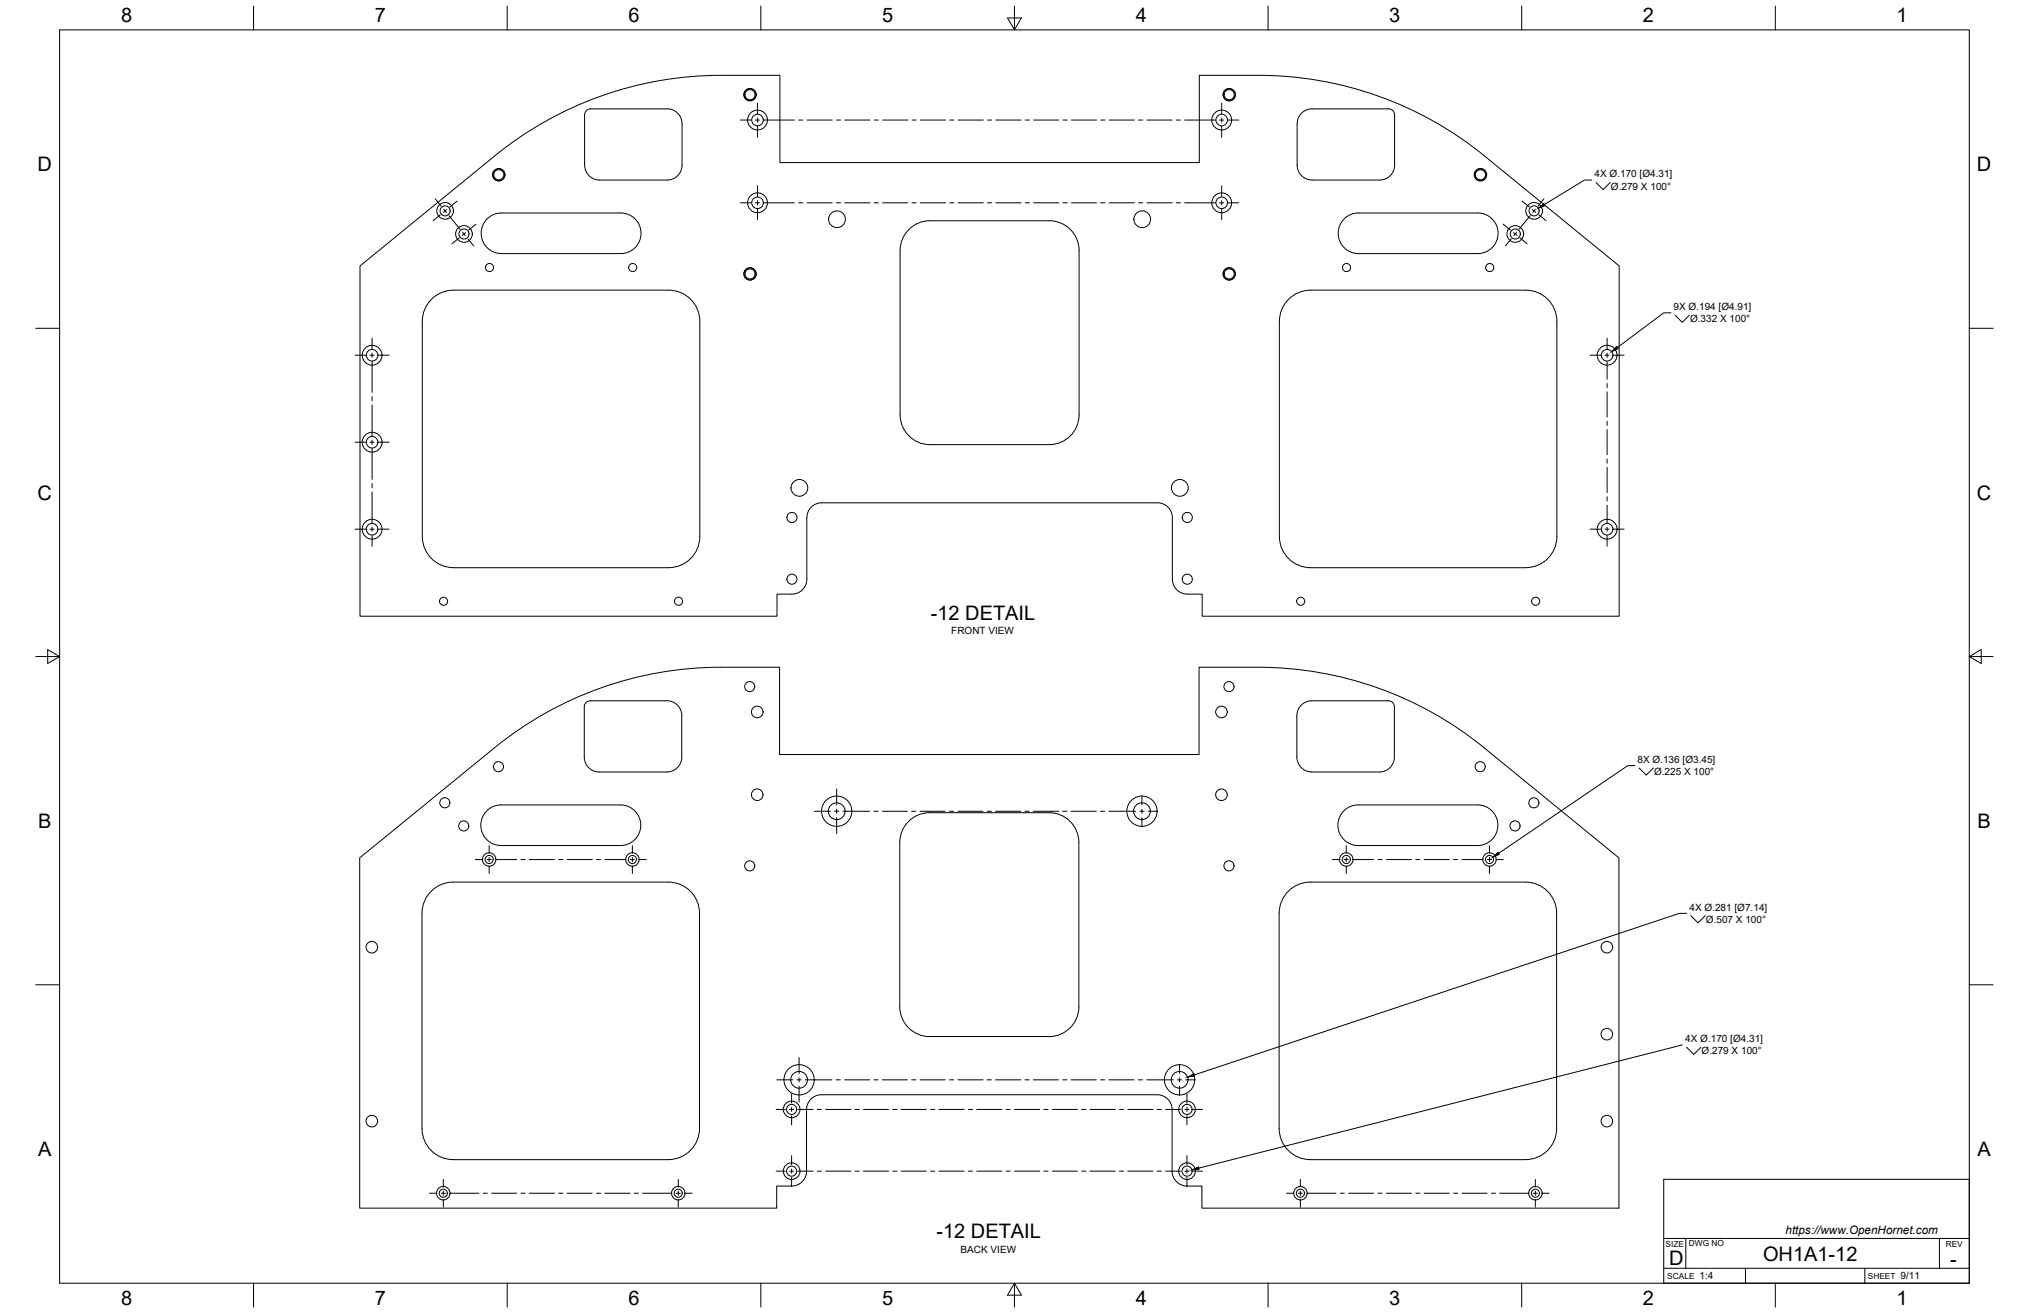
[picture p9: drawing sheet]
<svg xmlns="http://www.w3.org/2000/svg" width="864mm" height="559mm" viewBox="0 0 864 559" stroke-linecap="round" stroke-linejoin="round" font-family="sans-serif">
<defs><g id="words">
<g font-size="8.5">
<text x="51.6" y="9.4">8</text>
<text x="159.5" y="9.4">7</text>
<text x="267.5" y="9.4">6</text>
<text x="375.4" y="9.3">5</text>
<text x="483.4" y="9.4">4</text>
<text x="591.3" y="9.4">3</text>
<text x="699.3" y="9.4">2</text>
<text x="807.2" y="9.4">1</text>
<text x="16" y="72.9">D</text>
<text x="841.4" y="72.9">D</text>
<text x="16" y="212.6">C</text>
<text x="841.4" y="212.6">C</text>
<text x="396.2" y="263.8">-12 DETAIL</text>
<text x="16.2" y="352.3">B</text>
<text x="841.7" y="352.3">B</text>
<text x="16.2" y="492">A</text>
<text x="841.7" y="492">A</text>
<text x="398.6" y="527">-12 DETAIL</text>
<text x="710.4" y="538.4">D</text>
<text x="750.4" y="536.7">OH1A1-12</text>
<text x="830.1" y="538.8">-</text>
<text x="51.6" y="555.5">8</text>
<text x="159.5" y="555.5">7</text>
<text x="267.5" y="555.5">6</text>
<text x="375.4" y="555.4">5</text>
<text x="483.4" y="555.5">4</text>
<text x="591.3" y="555.5">3</text>
<text x="699.3" y="555.5">2</text>
<text x="807.2" y="555.5">1</text>
</g>
<text font-size="5" x="760" y="525.2">https://www.OpenHornet.com</text>
<g font-size="4.3">
<text x="678.7" y="75.5">4X Ø.170 [Ø4.31]</text>
<text x="685.7" y="80.7">Ø.279 X 100°</text>
<text x="712.3" y="132">9X Ø.194 [Ø4.91]</text>
<text x="719.3" y="137.2">Ø.332 X 100°</text>
<text x="404.9" y="270">FRONT VIEW</text>
<text x="697" y="324.7">8X Ø.136 [Ø3.45]</text>
<text x="704" y="329.9">Ø.225 X 100°</text>
<text x="719.1" y="387.6">4X Ø.281 [Ø7.14]</text>
<text x="726.1" y="392.8">Ø.507 X 100°</text>
<text x="717.3" y="443.6">4X Ø.170 [Ø4.31]</text>
<text x="724.3" y="448.8">Ø.279 X 100°</text>
<text x="408.9" y="533.1">BACK VIEW</text>
<text x="723.4" y="544.5">1:4</text>
<text x="809" y="544.5">9/11</text>
</g>
<g font-size="3.5">
<text x="708.9" y="530.9">SIZE</text>
<text x="718.9" y="530.5">DWG NO</text>
<text x="828.2" y="530.9">REV</text>
<text x="709.6" y="544.2">SCALE</text>
<text x="795" y="544.2">SHEET</text>
</g>
</g></defs>
<!-- layer: Visible -->
<g fill="none" stroke="#000" stroke-width=".43">
<path d="M248.8 48.9v21.4M248.8 48.9l.3-1.2 .7-.8 1.6-.6h32.6a6.4 6.4 0 0 1 6.3 6.4v17.6a6.4 6.4 0 0 1-6.3 6.3h-28.8a6.4 6.4 0 0 1-6.4-6.3M552.1 52.7v17.6M591 46.3h-32.5a6.4 6.4 0 0 0-6.4 6.4M591 46.3l1.2 .3 .8 .7 .6 1.6v21.4a6.4 6.4 0 0 1-6.4 6.3h-28.8a6.4 6.4 0 0 1-6.3-6.3M207.3 93.2l2.8-1.9 3.3-.6 50.8-.1a8.6 8.6 0 0 1 8.6 8.7 8.6 8.6 0 0 1-8.6 8.6h-50.8a8.6 8.6 0 0 1-8-5.3 8.6 8.6 0 0 1 1.9-9.4zM387.3 97.2l3.3-2.1 3.8-1.1 52.2-.1a12.7 12.7 0 0 1 12.7 12.8v69.8a12.7 12.7 0 0 1-12.7 12.7h-50.8a12.7 12.7 0 0 1-12.7-12.7v-69.9a12.7 12.7 0 0 1 4.2-9.4zM572.1 93.2l2.7-1.9 3.4-.7h50.8a8.6 8.6 0 0 1 8.6 8.7 8.6 8.6 0 0 1-8.6 8.6h-50.8a8.6 8.6 0 0 1-8-5.3 8.6 8.6 0 0 1 1.9-9.4zM544.5 136.8v91.5M544.6 136.7a13.3 13.3 0 0 1 13.2-13.2h91.6a13.3 13.3 0 0 1 13.3 13.2M662.6 136.8v91.5M343.4 220.3v26.2a6.4 6.4 0 0 1-6.3 6.4h-6.4v9.4h-177.5v-149.1l57.3-46.8a152.3 152.3 0 0 1 96.4-34.3l25-.1v37.2h178.6v-37.2h25a152.4 152.4 0 0 1 96.4 34.4l57.3 46.8v149.1h-177.5v-9.4h-6.4a6.4 6.4 0 0 1-6.3-6.4"/>
<path d="M343.4 220.3a6.4 6.4 0 0 1 6.4-6.3h142.8a6.3 6.3 0 0 1 6.4 6.3v26.2M544.6 228.3a13.3 13.3 0 0 0 13.2 13.3M662.7 228.3a13.3 13.3 0 0 1-13.3 13.3M193 241.6h91.6M193 241.6a13.3 13.3 0 0 1-13.3-13.3v-91.6a13.3 13.3 0 0 1 13.3-13.2h91.6a13.3 13.3 0 0 1 13.3 13.2v91.6a13.3 13.3 0 0 1-13.3 13.3M557.8 241.6h91.6M249.6 298.8l1.6-.5 32.6-.1a6.3 6.3 0 0 1 6.4 6.4v17.6a6.4 6.4 0 0 1-6.4 6.3h-28.8a6.4 6.4 0 0 1-6.3-6.3v-21.4l.2-1.1zM590.9 298.3l-32.6-.1a6.4 6.4 0 0 0-6.3 6.4v17.6a6.4 6.4 0 0 0 6.3 6.3h28.8a6.4 6.4 0 0 0 6.4-6.3M590.9 298.2l1.2 .3 .8 .7 .6 1.6M593.5 300.8v21.4M631.8 318.3l57.3 46.8v149.1h-177.5v-9.4h-6.4a6.4 6.4 0 0 1-6.3-6.4v-26.1M631.8 318.3a152.4 152.4 0 0 0-96.4-34.3h-25.1v37.1h-178.5v-37.1h-25a152.4 152.4 0 0 0-96.4 34.3l-57.3 46.8v149.1h177.5v-9.4h6.3"/>
<path d="M213.3 342.6h50.8M213.3 342.6a8.6 8.6 0 0 0-8.7 8.6 8.6 8.6 0 0 0 8.7 8.7h50.8a8.6 8.6 0 0 0 8.6-8.7 8.6 8.6 0 0 0-8.6-8.6M395.7 345.9h50.8M395.7 345.9a12.7 12.7 0 0 0-12.7 12.7v69.9M446.5 345.9a12.7 12.7 0 0 1 12.7 12.7M459.2 358.6v69.9M578.1 342.6h50.8M578.1 342.6a8.6 8.6 0 0 0-8.7 8.6 8.6 8.6 0 0 0 8.7 8.7h50.8a8.6 8.6 0 0 0 8.6-8.7 8.6 8.6 0 0 0-8.6-8.6M544.4 388.7v91.6M544.4 388.7a13.3 13.3 0 0 1 13.3-13.3h91.6a13.3 13.3 0 0 1 13.3 13.3M662.5 388.7v91.6M383 428.4a12.7 12.7 0 0 0 12.7 12.8"/>
<path d="M459.2 428.4a12.7 12.7 0 0 1-12.7 12.8h-50.8M349.6 465.9h142.9M349.6 465.9a6.4 6.4 0 0 0-6.3 6.4v26.1a6.4 6.4 0 0 1-6.4 6.4M492.5 465.9a6.4 6.4 0 0 1 6.4 6.4M179.6 480.3v-91.6a13.3 13.3 0 0 1 13.3-13.3h91.6a13.3 13.3 0 0 1 13.2 13.3v91.6M297.7 480.3a13.3 13.3 0 0 1-13.2 13.2h-91.6a13.3 13.3 0 0 1-13.3-13.2M662.6 480.3a13.3 13.3 0 0 1-13.3 13.2h-91.6a13.3 13.3 0 0 1-13.3-13.2"/>
<circle cx="319.2" cy="40.3" r="2.66"/>
<circle cx="319.2" cy="40.3" r="2.53"/>
<circle cx="319.2" cy="40.3" r="2.15"/>
<circle cx="322.4" cy="51.1" r="4.2"/>
<circle cx="322.4" cy="51.1" r="2.47"/>
<circle cx="520" cy="51.1" r="4.2"/>
<circle cx="520" cy="51.1" r="2.47"/>
<circle cx="523.2" cy="40.3" r="2.66"/>
<circle cx="523.2" cy="40.3" r="2.53"/>
<circle cx="523.2" cy="40.3" r="2.15"/>
<circle cx="212.3" cy="74.4" r="2.66"/>
<circle cx="212.3" cy="74.4" r="2.53"/>
<circle cx="212.3" cy="74.4" r="2.15"/>
<circle cx="630.1" cy="74.4" r="2.66"/>
<circle cx="630.1" cy="74.4" r="2.53"/>
<circle cx="630.1" cy="74.4" r="2.15"/>
<circle cx="189.5" cy="89.7" r="3.5"/>
<circle cx="189.5" cy="89.7" r="2.15"/>
<circle cx="197.5" cy="99.6" r="3.5"/>
<circle cx="197.5" cy="99.6" r="2.15"/>
<circle cx="322.4" cy="86.3" r="4.2"/>
<circle cx="322.4" cy="86.3" r="2.47"/>
<circle cx="356.2" cy="93.3" r="3.6"/>
<circle cx="486.2" cy="93.3" r="3.6"/>
<circle cx="520" cy="86.3" r="4.2"/>
<circle cx="520" cy="86.3" r="2.47"/>
<circle cx="644.9" cy="99.6" r="3.5"/>
<circle cx="644.9" cy="99.6" r="2.15"/>
<circle cx="653" cy="89.7" r="3.5"/>
<circle cx="653" cy="89.7" r="2.15"/>
<circle cx="208.3" cy="113.9" r="1.73"/>
<circle cx="269.3" cy="113.9" r="1.73"/>
<circle cx="319.2" cy="116.6" r="2.66"/>
<circle cx="319.2" cy="116.6" r="2.53"/>
<circle cx="319.2" cy="116.6" r="2.15"/>
<circle cx="523.2" cy="116.6" r="2.66"/>
<circle cx="523.2" cy="116.6" r="2.53"/>
<circle cx="523.2" cy="116.6" r="2.15"/>
<circle cx="573.1" cy="113.9" r="1.73"/>
<circle cx="634.1" cy="113.9" r="1.73"/>
<circle cx="158.4" cy="151.2" r="4.2"/>
<circle cx="158.4" cy="151.2" r="2.47"/>
<circle cx="684" cy="151.2" r="4.2"/>
<circle cx="684" cy="151.2" r="2.47"/>
<circle cx="158.4" cy="188.2" r="4.2"/>
<circle cx="158.4" cy="188.2" r="2.47"/>
<circle cx="340.2" cy="207.6" r="3.6"/>
<circle cx="502.2" cy="207.6" r="3.6"/>
<circle cx="158.4" cy="225.2" r="4.2"/>
<circle cx="158.4" cy="225.2" r="2.47"/>
<circle cx="337.1" cy="220.2" r="2.15"/>
<circle cx="505.3" cy="220.2" r="2.15"/>
<circle cx="684" cy="225.2" r="4.2"/>
<circle cx="684" cy="225.2" r="2.47"/>
<circle cx="188.8" cy="255.9" r="1.73"/>
<circle cx="288.8" cy="255.9" r="1.73"/>
<circle cx="337.1" cy="246.5" r="2.15"/>
<circle cx="505.3" cy="246.5" r="2.15"/>
<circle cx="553.6" cy="255.9" r="1.73"/>
<circle cx="653.6" cy="255.9" r="1.73"/>
<circle cx="319.1" cy="292.2" r="2.15"/>
<circle cx="523.1" cy="292.2" r="2.15"/>
<circle cx="322.3" cy="303" r="2.47"/>
<circle cx="519.9" cy="303" r="2.47"/>
<circle cx="212.2" cy="326.3" r="2.15"/>
<circle cx="322.3" cy="338.2" r="2.47"/>
<circle cx="519.9" cy="338.2" r="2.47"/>
<circle cx="630" cy="326.3" r="2.15"/>
<circle cx="189.3" cy="341.7" r="2.15"/>
<circle cx="197.4" cy="351.5" r="2.15"/>
<circle cx="356.1" cy="345.2" r="6.4"/>
<circle cx="356.1" cy="345.2" r="3.6"/>
<circle cx="486.1" cy="345.2" r="6.4"/>
<circle cx="486.1" cy="345.2" r="3.6"/>
<circle cx="644.8" cy="351.5" r="2.15"/>
<circle cx="652.9" cy="341.7" r="2.15"/>
<circle cx="208.2" cy="365.8" r="2.87"/>
<circle cx="208.2" cy="365.8" r="1.73"/>
<circle cx="269.2" cy="365.8" r="2.87"/>
<circle cx="269.2" cy="365.8" r="1.73"/>
<circle cx="319.1" cy="368.5" r="2.15"/>
<circle cx="523.1" cy="368.5" r="2.15"/>
<circle cx="573" cy="365.8" r="2.87"/>
<circle cx="573" cy="365.8" r="1.73"/>
<circle cx="634" cy="365.8" r="2.87"/>
<circle cx="634" cy="365.8" r="1.73"/>
<circle cx="158.3" cy="403.1" r="2.47"/>
<circle cx="683.9" cy="403.1" r="2.47"/>
<circle cx="340.1" cy="459.6" r="6.4"/>
<circle cx="340.1" cy="459.6" r="3.6"/>
<circle cx="502.1" cy="459.6" r="6.4"/>
<circle cx="502.1" cy="459.6" r="3.6"/>
<circle cx="683.9" cy="440.1" r="2.47"/>
<circle cx="158.3" cy="477.1" r="2.47"/>
<circle cx="336.9" cy="472.2" r="3.5"/>
<circle cx="336.9" cy="472.2" r="2.15"/>
<circle cx="505.2" cy="472.2" r="3.5"/>
<circle cx="505.2" cy="472.2" r="2.15"/>
<circle cx="683.9" cy="477.1" r="2.47"/>
<circle cx="336.9" cy="498.4" r="3.5"/>
<circle cx="336.9" cy="498.4" r="2.15"/>
<circle cx="505.2" cy="498.4" r="3.5"/>
<circle cx="505.2" cy="498.4" r="2.15"/>
<circle cx="188.7" cy="507.8" r="2.87"/>
<circle cx="188.7" cy="507.8" r="1.73"/>
<circle cx="288.7" cy="507.8" r="2.87"/>
<circle cx="288.7" cy="507.8" r="1.73"/>
<circle cx="553.5" cy="507.8" r="2.87"/>
<circle cx="553.5" cy="507.8" r="1.73"/>
<circle cx="653.5" cy="507.8" r="2.87"/>
<circle cx="653.5" cy="507.8" r="1.73"/>
</g>
<!-- layer: Border -->
<g fill="none" stroke="#000" stroke-width=".43">
<path d="M25.4 12.7h812.8v533.4h-812.8zM107.9 2.6v10.1M215.9 2.6v10.1M323.8 2.6v10.1M428.8 7.6h5.9l-2.9 5.1zM431.8 2.6v10.1M539.7 2.6v10.1M647.7 2.6v10.1M755.6 2.6v10.1M15.2 139.7h10.2M838.2 139.7h10.1M15.2 279.4h10.2"/>
<path d="M20.3 276.5l5.1 2.9-5.1 3zM838.2 279.4l5.1-2.9v5.9zM838.2 279.4h10.1M15.2 419.1h10.2M838.2 419.1h10.1M107.9 546.1v10.2M215.9 546.1v10.2M323.8 546.1v10.2M431.8 546.1l2.9 5.1h-5.9zM431.8 546.1v10.2M539.7 546.1v10.2M647.7 546.1v10.2"/>
<path d="M755.6 546.1v10.2"/>
</g>
<!-- layer: Titleblock -->
<path d="M708.1 501.9h130.1v44.2h-130.1zM708.1 539.8h130.1M708.1 527.1h130.1M717.5 527.1v12.7M742.9 539.8v6.3M793.7 539.8v6.3M825.5 527.1v12.7" fill="none" stroke="#000" stroke-width=".43"/>
<!-- layer: Smart Centers -->
<g fill="none" stroke="#000" stroke-width=".43">
<path d="M315.1 51.1h4.6M321.5 51.1h1.8M322.4 43.8v4.6M322.4 50.2v1.8M322.4 53.8v4.6M325.1 51.1h13M339.9 51.1h1.8M343.5 51.1h10.7M356 51.1h1.8M359.6 51.1h10.7M372.1 51.1h1.8M375.6 51.1h10.8"/>
<path d="M388.2 51.1h1.7M391.7 51.1h10.7M404.2 51.1h1.8M407.8 51.1h10.7M420.3 51.1h1.8M423.9 51.1h10.7M436.4 51.1h1.7M439.9 51.1h10.8M452.4 51.1h1.8M456 51.1h10.7M468.5 51.1h1.8M472.1 51.1h10.7"/>
<path d="M484.6 51.1h1.8M488.2 51.1h10.7M500.7 51.1h1.8M504.2 51.1h13.1M519.1 51.1h1.8M520 43.8v4.6M520 50.2v1.8M520 53.8v4.6M522.7 51.1h4.5M322.4 79v4.6M520 79v4.6M185.3 84.6l2.4 3.1"/>
<path d="M187.4 91.5l-3.1 2.4M188.9 89.1l1.1 1.3M190.1 89.2l-1.4 1.1M191.1 91.8l4.7 5.7M194.5 85.6l-3 2.5M196.9 98.9l1.1 1.4M198.2 99l-1.4 1.2M202.6 95.4l-3.1 2.5M315.1 86.3h4.6M321.5 86.3h1.8M322.4 85.4v1.8M322.4 89v4.6"/>
<path d="M325.1 86.3h13M339.9 86.3h1.8M343.5 86.3h10.7M356 86.3h1.8M359.6 86.3h10.7M372.1 86.3h1.8M375.6 86.3h10.8M388.2 86.3h1.7M391.7 86.3h10.7M404.2 86.3h1.8M407.8 86.3h10.7M420.3 86.3h1.8"/>
<path d="M423.9 86.3h10.7M436.4 86.3h1.7M439.9 86.3h10.8M452.4 86.3h1.8M456 86.3h10.7M468.5 86.3h1.8M472.1 86.3h10.7M484.6 86.3h1.8M488.2 86.3h10.7M500.7 86.3h1.8M504.2 86.3h13.1M519.1 86.3h1.8"/>
<path d="M520 85.4v1.8M520 89v4.6M522.7 86.3h4.5M639.8 95.4l3 2.5M644.2 99l1.4 1.2M645.5 98.9l-1.2 1.4M647.8 85.6l3.1 2.5M651.3 91.8l-4.7 5.7M652.3 89.2l1.3 1.1M653.5 89.1l-1.1 1.3M655 91.4l3.1 2.5M657.1 84.6l-2.5 3.1"/>
<path d="M195.4 101.3l-3 2.5M199.2 101.7l2.4 3M643.2 101.7l-2.5 3M647 101.3l3 2.5M151.1 151.2h4.6M157.5 151.2h1.8M158.4 143.9v4.6M158.4 150.3v1.8M158.4 153.9v13.1M161.1 151.2h4.5M676.7 151.2h4.6M683.1 151.2h1.8"/>
<path d="M684 143.9v4.6M684 150.3v1.8M684 153.9v7.5M686.7 151.2h4.6M158.4 168.8v1.8M158.4 172.4v13.1M684 163.2v1.8M684 166.8v10.7M684 179.3v1.8M151.1 188.2h4.6M157.5 188.2h1.8M158.4 187.3v1.8"/>
<path d="M158.4 190.9v13.1M161.1 188.2h4.5M684 182.8v10.7M684 195.3v1.8M684 198.9v10.7M158.4 205.8v1.8M158.4 209.4v13.1M684 211.4v1.8M684 215v7.5M151.1 225.2h4.6M157.5 225.2h1.8M158.4 224.3v1.8"/>
<path d="M158.4 227.9v4.6M161.1 225.2h4.5M676.7 225.2h4.6M683.1 225.2h1.8M684 224.3v1.8M684 227.9v4.6M686.7 225.2h4.6M356.1 335.8v6.8M486 338.6v4M208.2 359.9v3.2M269.2 359.9v3.2M346.6 345.3h6.8"/>
<path d="M355.2 345.3h1.8M356.1 344.4v1.8M356.1 347.9v6.9M358.8 345.3h11.4M372 345.3h1.7M375.5 345.3h10.7M388 345.3h1.8M391.6 345.3h10.7M404.1 345.3h1.8M407.7 345.3h10.7M420.2 345.3h1.8M423.8 345.3h10.7"/>
<path d="M436.3 345.3h1.7M439.8 345.3h10.8M452.3 345.3h1.8M455.9 345.3h10.7M468.4 345.3h1.8M472 345.3h11.4M485.1 345.3h1.8M486 344.4v1.8M486 347.9v4M488.7 345.3h4M573 359.9v3.2M634 359.9v3.2"/>
<path d="M202.3 365.8h3.2M207.3 365.8h1.8M208.2 364.9v1.8M208.2 368.5v3.2M210.9 365.8h9M221.7 365.8h1.8M225.3 365.8h10.7M237.8 365.8h1.8M241.4 365.8h10.7M253.9 365.8h1.8M257.4 365.8h9.1M268.3 365.8h1.7"/>
<path d="M269.2 364.9v1.8M269.2 368.5v3.2M271.8 365.8h3.3M567.1 365.8h3.2M572.1 365.8h1.8M573 364.9v1.8M573 368.5v3.2M575.7 365.8h9M586.5 365.8h1.8M590.1 365.8h10.7M602.6 365.8h1.8M606.1 365.8h10.8"/>
<path d="M618.7 365.8h1.7M622.2 365.8h9.1M633.1 365.8h1.8M634 364.9v1.8M634 368.5v3.2M636.6 365.8h3.3M330.6 459.6h6.8M339.2 459.6h1.8M340.1 450.1v6.8M340.1 458.7v1.8M342.8 459.6h11.3M355.9 459.6h1.8"/>
<path d="M359.5 459.6h10.7M372 459.6h1.7M375.5 459.6h10.7M388 459.6h1.8M391.6 459.6h10.7M404.1 459.6h1.8M407.7 459.6h10.7M420.2 459.6h1.8M423.8 459.6h10.7M436.3 459.6h1.7M439.8 459.6h10.8M452.3 459.6h1.8"/>
<path d="M455.9 459.6h10.7M468.4 459.6h1.8M472 459.6h10.7M484.5 459.6h1.8M488 459.6h11.4M501.1 459.6h1.8M502 452.9v4M502 458.7v1.8M504.7 459.6h4M330.3 472.2h4M336 472.2h1.8M336.9 465.6v3.9"/>
<path d="M336.9 471.3v1.8M336.9 474.9v3.8M339.6 472.2h6.5M340.1 462.2v6.9M347.9 472.2h1.7M351.4 472.2h10.7M363.9 472.2h1.8M367.5 472.2h10.7M380 472.2h1.8M383.6 472.2h10.7M396.1 472.2h1.8M399.6 472.2h10.8"/>
<path d="M412.2 472.2h1.7M415.7 472.2h10.7M428.2 472.2h1.8M431.8 472.2h10.7M444.3 472.2h1.8M447.9 472.2h10.7M460.4 472.2h1.8M463.9 472.2h10.8M476.4 472.2h1.8M480 472.2h10.7M492.5 472.2h1.8M496.1 472.2h6.4"/>
<path d="M502 462.2v4M504.3 472.2h1.8M505.2 465.6v3.9M505.2 471.3v1.8M505.2 474.9v3.8M507.9 472.2h3.9M330.3 498.4h4M336 498.4h1.8M336.9 491.8v3.9M336.9 497.5v1.8M339.6 498.4h6.5M347.9 498.4h1.7"/>
<path d="M351.4 498.4h10.7M363.9 498.4h1.8M367.5 498.4h10.7M380 498.4h1.8M383.6 498.4h10.7M396.1 498.4h1.8M399.6 498.4h10.8M412.2 498.4h1.7M415.7 498.4h10.7M428.2 498.4h1.8M431.8 498.4h10.7M444.3 498.4h1.8"/>
<path d="M447.9 498.4h10.7M460.4 498.4h1.8M463.9 498.4h10.8M476.4 498.4h1.8M480 498.4h10.7M492.5 498.4h1.8M496.1 498.4h6.4M504.3 498.4h1.8M505.2 491.8v3.9M505.2 497.5v1.8M507.9 498.4h3.9M182.8 507.8h3.2"/>
<path d="M187.8 507.8h1.8M188.7 501.9v3.2M188.7 506.9v1.8M188.7 510.5v3.2M191.3 507.8h12.6M205.6 507.8h1.8M209.2 507.8h10.7M221.7 507.8h1.8M225.3 507.8h10.7M237.8 507.8h1.8M241.4 507.8h10.7M253.9 507.8h1.8"/>
<path d="M257.4 507.8h10.7M269.9 507.8h1.8M273.5 507.8h12.5M287.8 507.8h1.8M288.7 501.9v3.2M288.7 506.9v1.8M288.7 510.5v3.2M291.4 507.8h3.2M336.9 501.1v3.9M505.2 501.1v3.9M547.6 507.8h3.2M552.6 507.8h1.8"/>
<path d="M553.5 501.9v3.2M553.5 506.9v1.8M553.5 510.5v3.2M556.2 507.8h12.4M570.4 507.8h1.8M574 507.8h10.7M586.5 507.8h1.8M590.1 507.8h10.7M602.6 507.8h1.8M606.1 507.8h10.8M618.7 507.8h1.7M622.2 507.8h10.7"/>
<path d="M634.7 507.8h1.8M638.3 507.8h12.5M652.6 507.8h1.8M653.5 501.9v3.2M653.5 506.9v1.8M653.5 510.5v3.2M656.2 507.8h3.2"/>
</g>
<!-- layer: FD_Dimensions -->
<path d="M677.5 76.6h-3.1l-17 10.4M679.3 77.6l3 3.1 3.1-3.1M711.2 133.1h-3l-19.8 14.8M713 134.1l3 3.1 3.1-3.1M695.9 325.8h-3.1l-54.9 37.3M697.6 326.8l3.1 3.1 3-3.1M717.9 388.7h-3.1l-206.5 68.8M719.7 389.7l3 3.1 3.1-3.1M716 444.7l-205.8 52.4M717.9 445.7l3 3.1 3.1-3.1" fill="none" stroke="#000" stroke-width=".43"/>
<path d="M654.8 88.6l2.3-2 .5 .9zM688.1 147.5l.6 .8-2.7 1.4zM635.4 364.8l2.2-2.1 .6 .9zM505.4 458.4l2.7-1.4 .4 1zM507.3 497.9l2.8-1.2 .3 .9z" fill="#000" stroke="#000" stroke-width=".43"/>
<use href="#words"/>
</svg>
